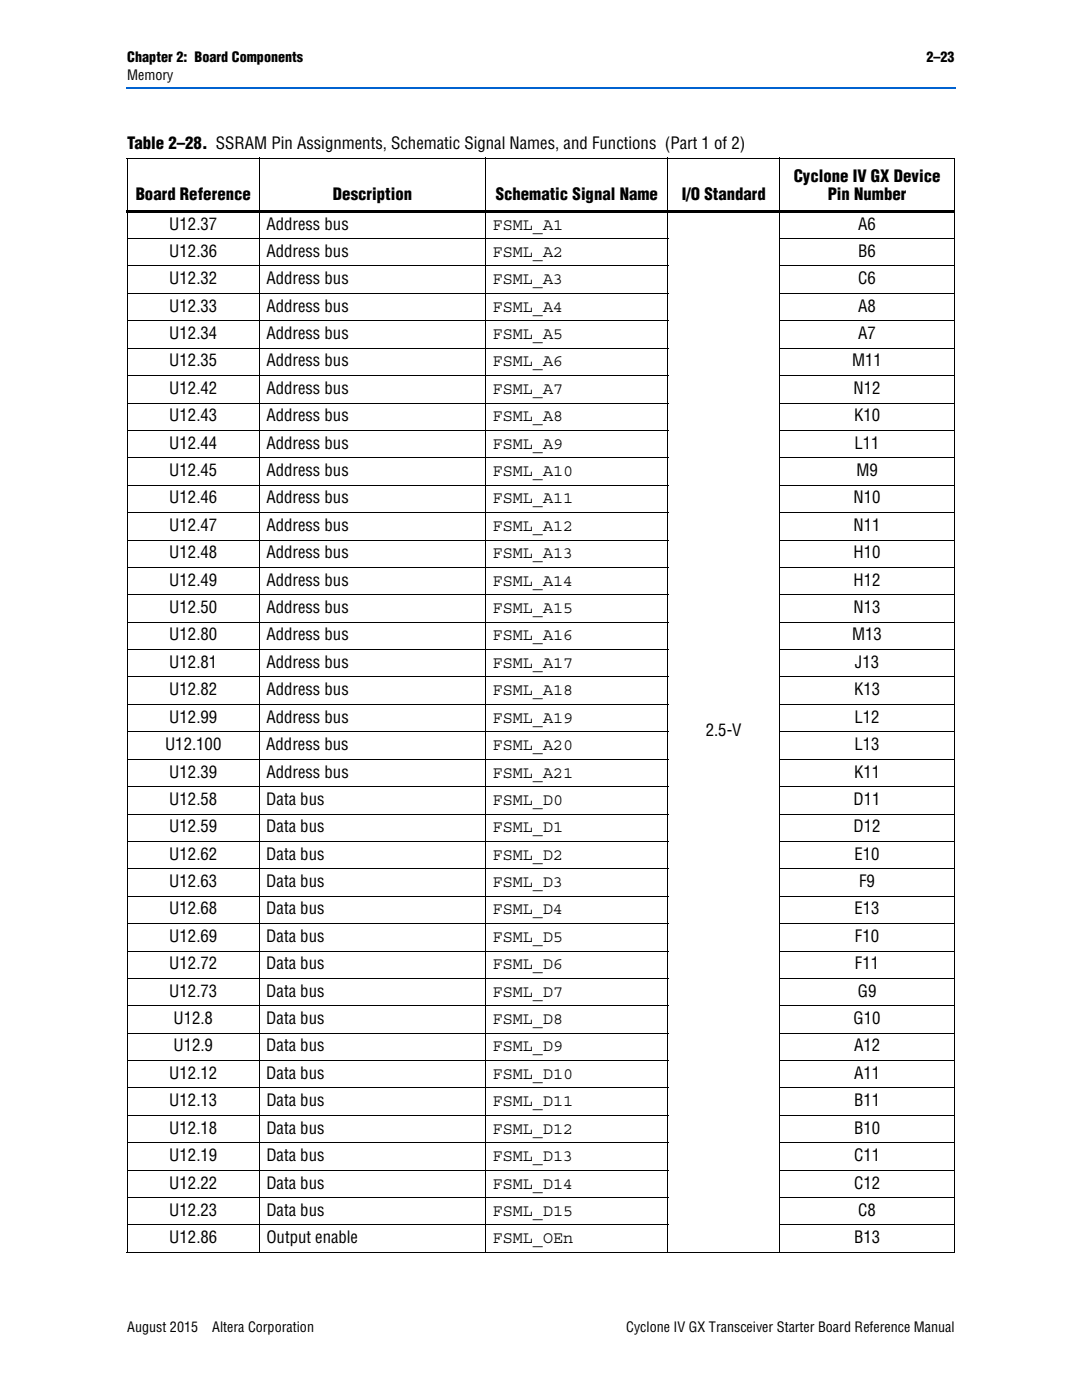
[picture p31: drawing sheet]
<svg xmlns="http://www.w3.org/2000/svg" width="216mm" height="279mm" viewBox="0 0 216 279" stroke-linecap="round" stroke-linejoin="round" font-family="sans-serif">
<defs><g id="words">
<g font-size="3.3">
<text x="25.4" y="29.7">Table 2–28. SSRAM Pin Assignments, Schematic Signal Names, and Functions (Part 1 of 2)</text>
<text x="27.1" y="40">Board Reference</text>
<text x="66.4" y="40">Description</text>
<text x="98.9" y="40">Schematic Signal Name</text>
<text x="136" y="40">I/O Standard</text>
<text x="158.4" y="36.3">Cyclone IV GX Device</text>
<text x="165.2" y="40">Pin Number</text>
<text x="33.8" y="45.8">U12.37</text>
<text x="53.2" y="45.8">Address bus</text>
<text x="98.3" y="45.8">FSML_A1</text>
<text x="171.2" y="45.8">A6</text>
<text x="33.8" y="51.3">U12.36</text>
<text x="53.2" y="51.3">Address bus</text>
<text x="98.3" y="51.3">FSML_A2</text>
<text x="171.2" y="51.3">B6</text>
<text x="33.8" y="56.7">U12.32</text>
<text x="53.2" y="56.7">Address bus</text>
<text x="98.3" y="56.7">FSML_A3</text>
<text x="171.2" y="56.7">C6</text>
<text x="33.8" y="62.2">U12.33</text>
<text x="53.2" y="62.2">Address bus</text>
<text x="98.3" y="62.2">FSML_A4</text>
<text x="171.2" y="62.2">A8</text>
<text x="33.8" y="67.7">U12.34</text>
<text x="53.2" y="67.7">Address bus</text>
<text x="98.3" y="67.7">FSML_A5</text>
<text x="171.2" y="67.7">A7</text>
<text x="33.8" y="73.1">U12.35</text>
<text x="53.2" y="73.1">Address bus</text>
<text x="98.3" y="73.1">FSML_A6</text>
<text x="170" y="73.1">M11</text>
<text x="33.8" y="78.6">U12.42</text>
<text x="53.2" y="78.6">Address bus</text>
<text x="98.3" y="78.6">FSML_A7</text>
<text x="170.3" y="78.6">N12</text>
<text x="33.8" y="84.1">U12.43</text>
<text x="33.8" y="89.5">U12.44</text>
<text x="53.2" y="84.1">Address bus</text>
<text x="53.2" y="89.5">Address bus</text>
<text x="98.3" y="84.1">FSML_A8</text>
<text x="98.3" y="89.5">FSML_A9</text>
<text x="170.4" y="84.1">K10</text>
<text x="170.5" y="89.5">L11</text>
<text x="33.8" y="95">U12.45</text>
<text x="53.2" y="95">Address bus</text>
<text x="98.3" y="95">FSML_A10</text>
<text x="170.9" y="95">M9</text>
<text x="33.8" y="100.5">U12.46</text>
<text x="53.2" y="100.5">Address bus</text>
<text x="98.3" y="100.5">FSML_A11</text>
<text x="170.3" y="100.5">N10</text>
<text x="33.8" y="105.9">U12.47</text>
<text x="53.2" y="105.9">Address bus</text>
<text x="98.3" y="105.9">FSML_A12</text>
<text x="170.3" y="105.9">N11</text>
<text x="33.8" y="111.4">U12.48</text>
<text x="53.2" y="111.4">Address bus</text>
<text x="98.3" y="111.4">FSML_A13</text>
<text x="170.3" y="111.4">H10</text>
<text x="33.8" y="116.9">U12.49</text>
<text x="53.2" y="116.9">Address bus</text>
<text x="98.3" y="116.9">FSML_A14</text>
<text x="170.3" y="116.9">H12</text>
<text x="33.8" y="122.4">U12.50</text>
<text x="53.2" y="122.4">Address bus</text>
<text x="98.3" y="122.4">FSML_A15</text>
<text x="170.3" y="122.4">N13</text>
<text x="33.8" y="127.8">U12.80</text>
<text x="53.2" y="127.8">Address bus</text>
<text x="98.3" y="127.8">FSML_A16</text>
<text x="170" y="127.8">M13</text>
<text x="33.8" y="133.3">U12.81</text>
<text x="53.2" y="133.3">Address bus</text>
<text x="98.3" y="133.3">FSML_A17</text>
<text x="170.6" y="133.3">J13</text>
<text x="33.8" y="138.8">U12.82</text>
<text x="53.2" y="138.8">Address bus</text>
<text x="98.3" y="138.8">FSML_A18</text>
<text x="170.4" y="138.8">K13</text>
<text x="32.9" y="149.7">U12.100</text>
<text x="33.8" y="144.2">U12.99</text>
<text x="53.1" y="149.7">Address bus</text>
<text x="53.2" y="144.2">Address bus</text>
<text x="98.3" y="144.2">FSML_A19</text>
<text x="98.3" y="149.7">FSML_A20</text>
<text x="140.8" y="147">2.5-V</text>
<text x="170.5" y="144.2">L12</text>
<text x="170.5" y="149.7">L13</text>
<text x="33.8" y="155.2">U12.39</text>
<text x="53.2" y="155.2">Address bus</text>
<text x="98.3" y="155.2">FSML_A21</text>
<text x="170.4" y="155.2">K11</text>
<text x="33.8" y="160.6">U12.58</text>
<text x="53.1" y="160.6">Data bus</text>
<text x="98.3" y="160.6">FSML_D0</text>
<text x="170.3" y="160.6">D11</text>
<text x="33.8" y="166.1">U12.59</text>
<text x="53.1" y="166.1">Data bus</text>
<text x="98.3" y="166.1">FSML_D1</text>
<text x="170.3" y="166.1">D12</text>
<text x="33.8" y="171.6">U12.62</text>
<text x="53.1" y="171.6">Data bus</text>
<text x="98.3" y="171.6">FSML_D2</text>
<text x="170.5" y="171.6">E10</text>
<text x="33.8" y="177">U12.63</text>
<text x="53.1" y="177">Data bus</text>
<text x="98.3" y="177">FSML_D3</text>
<text x="171.4" y="177">F9</text>
<text x="33.8" y="182.5">U12.68</text>
<text x="53.1" y="182.5">Data bus</text>
<text x="98.3" y="182.5">FSML_D4</text>
<text x="170.5" y="182.5">E13</text>
<text x="33.8" y="188">U12.69</text>
<text x="53.1" y="188">Data bus</text>
<text x="98.3" y="188">FSML_D5</text>
<text x="170.6" y="188">F10</text>
<text x="33.8" y="193.4">U12.72</text>
<text x="53.1" y="193.4">Data bus</text>
<text x="98.3" y="193.4">FSML_D6</text>
<text x="170.6" y="193.4">F11</text>
<text x="33.8" y="198.9">U12.73</text>
<text x="53.1" y="198.9">Data bus</text>
<text x="98.3" y="198.9">FSML_D7</text>
<text x="171.2" y="198.9">G9</text>
<text x="34.6" y="204.4">U12.8</text>
<text x="34.6" y="209.8">U12.9</text>
<text x="53.1" y="204.4">Data bus</text>
<text x="53.1" y="209.8">Data bus</text>
<text x="98.3" y="204.4">FSML_D8</text>
<text x="98.3" y="209.8">FSML_D9</text>
<text x="170.3" y="204.4">G10</text>
<text x="170.4" y="209.8">A12</text>
<text x="33.8" y="215.3">U12.12</text>
<text x="53.1" y="215.3">Data bus</text>
<text x="98.3" y="215.3">FSML_D10</text>
<text x="170.4" y="215.3">A11</text>
<text x="33.8" y="220.8">U12.13</text>
<text x="53.1" y="220.8">Data bus</text>
<text x="98.3" y="220.8">FSML_D11</text>
<text x="170.4" y="220.8">B11</text>
<text x="33.8" y="226.3">U12.18</text>
<text x="53.1" y="226.3">Data bus</text>
<text x="98.3" y="226.3">FSML_D12</text>
<text x="170.4" y="226.3">B10</text>
<text x="33.8" y="231.7">U12.19</text>
<text x="53.1" y="231.7">Data bus</text>
<text x="98.3" y="231.7">FSML_D13</text>
<text x="170.4" y="231.7">C11</text>
<text x="33.8" y="237.2">U12.22</text>
<text x="53.1" y="237.2">Data bus</text>
<text x="98.3" y="237.2">FSML_D14</text>
<text x="170.4" y="237.2">C12</text>
<text x="33.8" y="242.7">U12.23</text>
<text x="53.1" y="242.7">Data bus</text>
<text x="98.3" y="242.7">FSML_D15</text>
<text x="171.2" y="242.7">C8</text>
<text x="33.8" y="248.1">U12.86</text>
<text x="53.2" y="248.1">Output enable</text>
<text x="98.3" y="248.1">FSML_OEn</text>
<text x="170.4" y="248.1">B13</text>
</g>
<g font-size="2.8">
<text x="25.4" y="12.5">Chapter 2: Board Components</text>
<text x="25.4" y="16">Memory</text>
<text x="184.8" y="12.5">2–23</text>
<text x="25.4" y="265.8">August 2015</text>
<text x="42.4" y="265.8">Altera Corporation</text>
<text x="124.9" y="265.8">Cyclone IV GX Transceiver Starter Board Reference Manual</text>
</g>
</g></defs>
<path d="M25.2 17.5h.2v.3h-.2z" fill="#0062d0"/>
<path d="M25.4 17.6h165.3" fill="none" stroke="#0062d0" stroke-width=".36"/>
<g fill="none" stroke="#000" stroke-width=".2">
<path d="M25.3 31.6h165.2M25.4 31.7v218.2M51.7 31.5v218.5M96.9 31.5v218.5M133.2 31.5v218.5M155.6 31.5v218.5M190.5 31.7v218.2M25.3 47.6h108M25.3 53.1h108M25.3 58.6h108M155.5 47.6h35M155.5 53.1h35"/>
<path d="M155.5 58.6h35M25.3 64h108M25.3 69.5h108M25.3 75h108M155.5 64h35M155.5 69.5h35M155.5 75h35M25.3 80.4h108M25.3 85.9h108M25.3 91.4h108M25.3 96.8h108M155.5 80.4h35"/>
<path d="M155.5 85.9h35M155.5 91.4h35M155.5 96.8h35M25.3 102.3h108M25.3 107.8h108M25.3 113.2h108M25.3 118.7h108M155.5 102.3h35M155.5 107.8h35M155.5 113.2h35M155.5 118.7h35M25.3 124.2h108"/>
<path d="M25.3 129.6h108M25.3 135.1h108M155.5 124.2h35M155.5 129.6h35M155.5 135.1h35M25.3 140.6h108M25.3 146.1h108M25.3 151.5h108M25.3 157h108M155.5 140.6h35M155.5 146.1h35M155.5 151.5h35"/>
<path d="M155.5 157h35M25.3 162.5h108M25.3 167.9h108M25.3 173.4h108M25.3 178.9h108M155.5 162.5h35M155.5 167.9h35M155.5 173.4h35M155.5 178.9h35M25.3 184.3h108M25.3 189.8h108M25.3 195.3h108"/>
<path d="M155.5 184.3h35M155.5 189.8h35M155.5 195.3h35M25.3 200.7h108M25.3 206.2h108M25.3 211.7h108M25.3 217.1h108M155.5 200.7h35M155.5 206.2h35M155.5 211.7h35M155.5 217.1h35M25.3 222.6h108"/>
<path d="M25.3 228.1h108M25.3 233.5h108M25.3 239h108M155.5 222.6h35M155.5 228.1h35M155.5 233.5h35M155.5 239h35M25.3 244.5h108M25.3 250h165.2M155.5 244.5h35"/>
</g>
<path d="M25.3 41.9h165.2v.5h-165.2z" fill="#000"/>
<use href="#words"/>
</svg>
